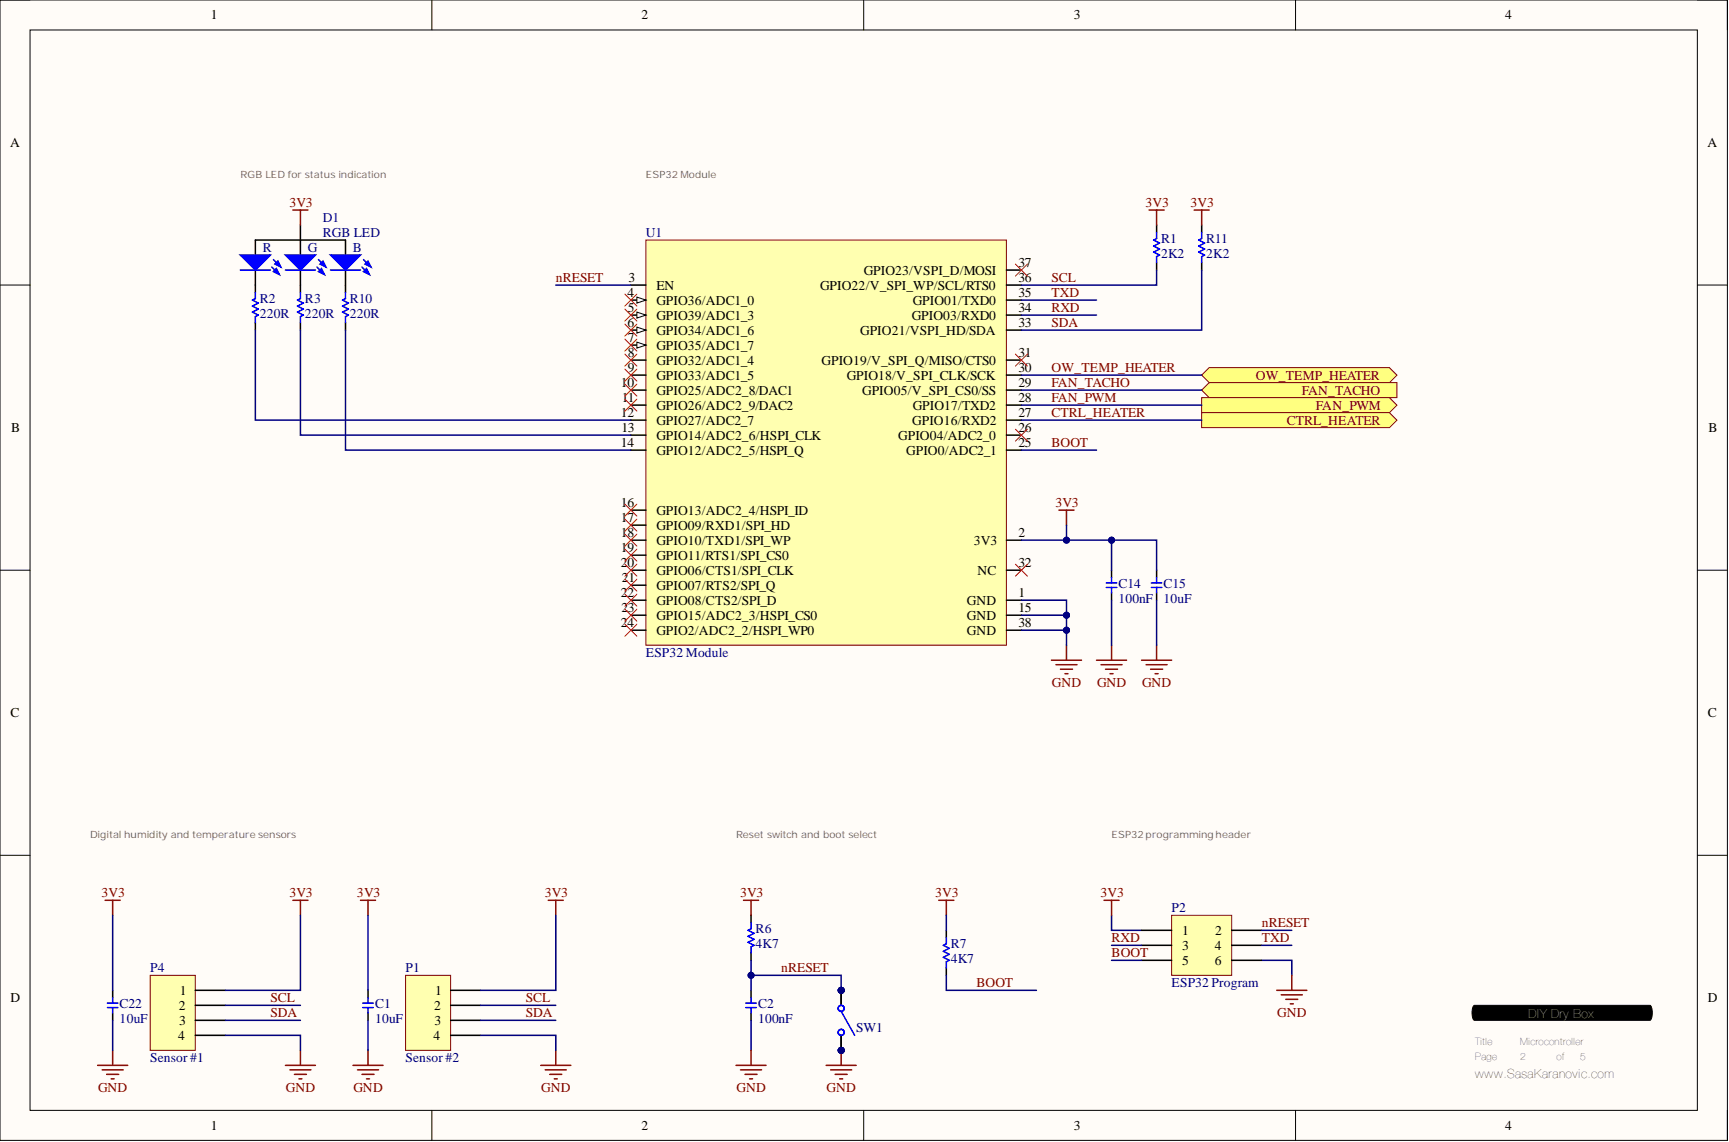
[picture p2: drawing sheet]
<svg xmlns="http://www.w3.org/2000/svg" width="292mm" height="193mm" viewBox="0 0 292 193" stroke-linecap="round" stroke-linejoin="round" font-family="sans-serif">
<defs><g id="words">
<g font-size="2.3">
<text x="35.6" y="3.3">1</text>
<text x="108.4" y="3.3">2</text>
<text x="181.4" y="3.3">3</text>
<text x="254.3" y="3.3">4</text>
<text x="1.7" y="24.8">A</text>
<text x="288.4" y="24.8">A</text>
<text x="106.2" y="47.7">3</text>
<text x="145.9" y="46.4">GPIO23/VSPI_D/MOSI</text>
<text x="172.1" y="47.7">36</text>
<text x="172.1" y="45.1">37</text>
<text x="106" y="50.2">4</text>
<text x="106.1" y="52.7">5</text>
<text x="110.9" y="48.9">EN</text>
<text x="110.9" y="51.5">GPIO36/ADC1_0</text>
<text x="138.6" y="48.9">GPIO22/V_SPI_WP/SCL/RTS0</text>
<text x="154.2" y="51.5">GPIO01/TXD0</text>
<text x="172.1" y="52.7">34</text>
<text x="172.1" y="50.2">35</text>
<text x="106" y="55.3">6</text>
<text x="106.1" y="57.8">7</text>
<text x="110.9" y="54">GPIO39/ADC1_3</text>
<text x="110.9" y="56.5">GPIO34/ADC1_6</text>
<text x="110.9" y="59.1">GPIO35/ADC1_7</text>
<text x="145.3" y="56.5">GPIO21/VSPI_HD/SDA</text>
<text x="154" y="54">GPIO03/RXD0</text>
<text x="172.1" y="55.3">33</text>
<text x="104.9" y="65.4">10</text>
<text x="106.1" y="60.3">8</text>
<text x="106.1" y="62.9">9</text>
<text x="110.9" y="61.6">GPIO32/ADC1_4</text>
<text x="110.9" y="64.1">GPIO33/ADC1_5</text>
<text x="138.8" y="61.6">GPIO19/V_SPI_Q/MISO/CTS0</text>
<text x="143" y="64.1">GPIO18/V_SPI_CLK/SCK</text>
<text x="172.1" y="65.4">29</text>
<text x="172.1" y="62.9">30</text>
<text x="172.1" y="60.3">31</text>
<text x="104.9" y="70.5">12</text>
<text x="105.1" y="67.9">11</text>
<text x="110.9" y="66.7">GPIO25/ADC2_8/DAC1</text>
<text x="110.9" y="69.2">GPIO26/ADC2_9/DAC2</text>
<text x="110.9" y="71.8">GPIO27/ADC2_7</text>
<text x="145.7" y="66.7">GPIO05/V_SPI_CS0/SS</text>
<text x="154.1" y="71.8">GPIO16/RXD2</text>
<text x="154.2" y="69.2">GPIO17/TXD2</text>
<text x="172.1" y="70.5">27</text>
<text x="172.1" y="67.9">28</text>
<text x="1.9" y="73">B</text>
<text x="104.9" y="75.6">14</text>
<text x="105" y="73">13</text>
<text x="110.9" y="74.3">GPIO14/ADC2_6/HSPI_CLK</text>
<text x="110.9" y="76.8">GPIO12/ADC2_5/HSPI_Q</text>
<text x="151.8" y="74.3">GPIO04/ADC2_0</text>
<text x="153.1" y="76.8">GPIO0/ADC2_1</text>
<text x="172.1" y="75.6">25</text>
<text x="172.1" y="73">26</text>
<text x="288.6" y="73">B</text>
<text x="104.9" y="85.7">16</text>
<text x="104.9" y="88.2">17</text>
<text x="110.9" y="87">GPIO13/ADC2_4/HSPI_ID</text>
<text x="110.9" y="89.5">GPIO09/RXD1/SPI_HD</text>
<text x="104.9" y="90.8">18</text>
<text x="104.9" y="93.3">19</text>
<text x="104.9" y="95.8">20</text>
<text x="110.9" y="92">GPIO10/TXD1/SPI_WP</text>
<text x="110.9" y="94.6">GPIO11/RTS1/SPI_CS0</text>
<text x="164.5" y="92">3V3</text>
<text x="172.1" y="90.8">2</text>
<text x="172.1" y="95.8">32</text>
<text x="104.9" y="100.9">22</text>
<text x="105.1" y="98.4">21</text>
<text x="110.9" y="97.1">GPIO06/CTS1/SPI_CLK</text>
<text x="110.9" y="99.6">GPIO07/RTS2/SPI_Q</text>
<text x="165.1" y="97.1">NC</text>
<text x="172.1" y="100.9">1</text>
<text x="104.9" y="106">24</text>
<text x="105" y="103.4">23</text>
<text x="110.9" y="102.2">GPIO08/CTS2/SPI_D</text>
<text x="110.9" y="104.7">GPIO15/ADC2_3/HSPI_CS0</text>
<text x="110.9" y="107.2">GPIO2/ADC2_2/HSPI_WP0</text>
<text x="163.3" y="102.2">GND</text>
<text x="163.3" y="104.7">GND</text>
<text x="163.3" y="107.2">GND</text>
<text x="172.1" y="103.4">15</text>
<text x="172.1" y="106">38</text>
<text x="1.8" y="121.2">C</text>
<text x="288.5" y="121.2">C</text>
<text x="199.7" y="158">1</text>
<text x="199.7" y="160.5">3</text>
<text x="205.2" y="160.5">4</text>
<text x="205.3" y="158">2</text>
<text x="199.7" y="163">5</text>
<text x="205.2" y="163">6</text>
<text x="1.8" y="169.4">D</text>
<text x="30.2" y="170.6">2</text>
<text x="30.3" y="173.2">3</text>
<text x="30.4" y="168.1">1</text>
<text x="73.3" y="170.6">2</text>
<text x="73.4" y="173.2">3</text>
<text x="73.5" y="168.1">1</text>
<text x="288.5" y="169.4">D</text>
<text x="30.1" y="175.7">4</text>
<text x="73.3" y="175.7">4</text>
<text x="35.6" y="190.9">1</text>
<text x="108.4" y="190.9">2</text>
<text x="181.4" y="190.9">3</text>
<text x="254.3" y="190.9">4</text>
</g>
<g font-size="2.3" fill="#800000">
<text x="48.9" y="35">3V3</text>
<text x="193.5" y="35">3V3</text>
<text x="201.2" y="35">3V3</text>
<text x="93.9" y="47.7">nRESET</text>
<text x="177.6" y="47.7">SCL</text>
<text x="177.6" y="50.2">TXD</text>
<text x="177.6" y="52.7">RXD</text>
<text x="177.6" y="55.3">SDA</text>
<text x="177.6" y="65.4">FAN_TACHO</text>
<text x="177.6" y="62.9">OW_TEMP_HEATER</text>
<text x="212.1" y="64.1">OW_TEMP_HEATER</text>
<text x="177.6" y="67.9">FAN_PWM</text>
<text x="177.6" y="70.5">CTRL_HEATER</text>
<text x="217.4" y="71.8">CTRL_HEATER</text>
<text x="219.9" y="66.7">FAN_TACHO</text>
<text x="222.3" y="69.2">FAN_PWM</text>
<text x="177.6" y="75.6">BOOT</text>
<text x="178.3" y="85.7">3V3</text>
<text x="177.7" y="116.1">GND</text>
<text x="185.3" y="116.1">GND</text>
<text x="192.9" y="116.1">GND</text>
<text x="17.2" y="151.6">3V3</text>
<text x="48.9" y="151.6">3V3</text>
<text x="60.3" y="151.6">3V3</text>
<text x="92" y="151.6">3V3</text>
<text x="125" y="151.6">3V3</text>
<text x="158" y="151.6">3V3</text>
<text x="185.9" y="151.6">3V3</text>
<text x="187.8" y="159.2">RXD</text>
<text x="187.8" y="161.8">BOOT</text>
<text x="213.2" y="159.2">TXD</text>
<text x="213.2" y="156.7">nRESET</text>
<text x="132" y="164.3">nRESET</text>
<text x="164.9" y="166.8">BOOT</text>
<text x="45.7" y="169.4">SCL</text>
<text x="45.7" y="171.9">SDA</text>
<text x="88.8" y="169.4">SCL</text>
<text x="88.8" y="171.9">SDA</text>
<text x="215.8" y="171.9">GND</text>
<text x="16.6" y="184.6">GND</text>
<text x="48.3" y="184.6">GND</text>
<text x="59.7" y="184.6">GND</text>
<text x="91.4" y="184.6">GND</text>
<text x="124.4" y="184.6">GND</text>
<text x="139.7" y="184.6">GND</text>
</g>
<g font-size="2.3" fill="#000080">
<text x="54.6" y="37.5">D1</text>
<text x="54.6" y="40.1">RGB LED</text>
<text x="109.1" y="40.1">U1</text>
<text x="196.2" y="41.1">R1</text>
<text x="203.8" y="41.1">R11</text>
<text x="44.4" y="42.6">R</text>
<text x="52" y="42.6">G</text>
<text x="59.6" y="42.6">B</text>
<text x="196.2" y="43.6">2K2</text>
<text x="203.8" y="43.6">2K2</text>
<text x="43.9" y="53.7">220R</text>
<text x="43.9" y="51.2">R2</text>
<text x="51.5" y="53.7">220R</text>
<text x="51.5" y="51.2">R3</text>
<text x="59.1" y="53.7">220R</text>
<text x="59.1" y="51.2">R10</text>
<text x="189" y="101.9">100nF</text>
<text x="189" y="99.4">C14</text>
<text x="196.6" y="101.9">10uF</text>
<text x="196.6" y="99.4">C15</text>
<text x="109.1" y="111.1">ESP32 Module</text>
<text x="197.9" y="154.2">P2</text>
<text x="127.6" y="160.2">4K7</text>
<text x="127.6" y="157.7">R6</text>
<text x="160.6" y="160.2">R7</text>
<text x="25.4" y="164.3">P4</text>
<text x="68.5" y="164.3">P1</text>
<text x="160.6" y="162.8">4K7</text>
<text x="197.9" y="166.8">ESP32 Program</text>
<text x="20.2" y="172.9">10uF</text>
<text x="20.2" y="170.4">C22</text>
<text x="63.4" y="172.9">10uF</text>
<text x="63.4" y="170.4">C1</text>
<text x="128.1" y="172.9">100nF</text>
<text x="128.1" y="170.4">C2</text>
<text x="25.4" y="179.5">Sensor #1</text>
<text x="68.5" y="179.5">Sensor #2</text>
<text x="144.6" y="174.4">SW1</text>
</g>
<text font-size="2.1" fill="#fff" x="258.2" y="172">DIY Dry Box</text>
<text font-size="2.1" x="249.2" y="182.1">www.SasaKaranovic.com</text>
<g font-size="1.7" fill="#666">
<text x="40.6" y="30.1">RGB LED for status indication</text>
<text x="109.1" y="30.1">ESP32 Module</text>
<text x="15.2" y="141.6">Digital humidity and temperature sensors</text>
<text x="124.3" y="141.6">Reset switch and boot select</text>
<text x="187.8" y="141.6">ESP32programming header</text>
</g>
<g font-size="1.7">
<text x="249.2" y="179.2">Page</text>
<text x="249.2" y="176.6">Title</text>
<text x="256.8" y="179.2">2</text>
<text x="256.8" y="176.6">Microcontroller</text>
<text x="263" y="179.2">of</text>
<text x="267" y="179.2">5</text>
</g>
</g></defs>
<path d="M0 0h291.8v192.7h-291.8z" fill-rule="evenodd" fill="#fffcf8"/>
<path d="M0 0h291.8v192.7h-291.8z" fill="none" stroke="#000" stroke-width=".17"/>
<path d="M5.1 5.1h281.7v182.5h-281.7z" fill-rule="evenodd" fill="#fffcf8"/>
<g fill="none" stroke="#000" stroke-width=".17">
<path d="M0 0h5.1M73 0v5.1M145.9 0v5.1M218.9 0v5.1M286.8 0h5v5.1M5.1 5.1h281.7v182.5h-281.7zM0 48.2h5.1M286.8 48.2h5M0 96.3h5.1M286.8 96.3h5M0 144.5h5.1M286.8 144.5h5"/>
<path d="M248.9 170l.2-.1h29.6a2.2 2.2 0 0 1 0 2.5h-29.6a2.2 2.2 0 0 1-.2-2.4zM73 187.6v5.1M145.9 187.6v5.1M218.9 187.6v5.1M291.8 187.6v5.1"/>
</g>
<path d="M248.9 170l.2-.1h29.6a2.2 2.2 0 0 1 0 2.5h-29.6a2.2 2.2 0 0 1-.2-2.4z" fill="#000"/>
<path d="M68.5 164.8h7.6v12.7h-7.6z" fill-rule="evenodd" fill="#ffffb0"/>
<path d="M68.5 164.8h7.6v12.7h-7.6z" fill="none" stroke="#800000" stroke-width=".17"/>
<path d="M195.4 38v1.3M203 38v1.3M195.4 44.4v1.2M203 44.4v1.2M62.2 167.3v1.3M62.2 171.1v1.3M76.1 167.3h5.1M76.1 169.9h5.1M76.1 172.4h5.1M76.1 174.9h5.1" fill="none" stroke="#000" stroke-width=".25"/>
<g fill="none" stroke="#800000" stroke-width=".25">
<path d="M194.1 35.5h2.6M195.4 35.5v2.5M201.7 35.5h2.6M203 35.5v2.5M60.9 152.1h2.5M62.2 152.1v2.6M92.6 152.1h2.6M93.9 152.1v2.6M62.2 177.5v2.5M93.9 177.5v2.5M59.6 180h5.1M60.4 180.8h3.5"/>
<path d="M61.2 181.5h2M61.9 182.3h.5M91.4 180h5M92.1 180.8h3.6M92.9 181.5h2M93.6 182.3h.5"/>
</g>
<path d="M62.2 172.4v5.1M81.2 174.9h12.7v2.6" fill="none" stroke="#000080" stroke-width=".25"/>
<path d="M195.4 39.3v1l-.5 .3 1 .5-1 .5 1 .5-1 .5 1 .5-.5 .3v1M203 39.3v1l-.5 .3 1 .5-1 .5 1 .5-1 .5 1 .5-.5 .3v1M61.3 170.3h1.8M61.3 169.5h1.8M62.2 168.6v.9M62.2 170.3v.8" fill="none" stroke="#00f" stroke-width=".25"/>
<path d="M109.1 40.6h60.9v68.4h-60.9z" fill-rule="evenodd" fill="#ffffb0"/>
<path d="M109.1 40.6h60.9v68.4h-60.9z" fill="none" stroke="#800000" stroke-width=".17"/>
<path d="M106.6 48.2h2.5M106.6 53.2h2.5M170 91.3h2.6M170 101.4h2.6" fill="none" stroke="#000" stroke-width=".25"/>
<path d="M107.6 52.7l1.5 .5-1.5 .5z" fill="#f8fcff"/>
<path d="M107.6 52.7l1.5 .5-1.5 .5z" fill="none" stroke="#000" stroke-width=".17"/>
<path d="M106.6 55.8h2.5" fill="none" stroke="#000" stroke-width=".25"/>
<path d="M107.6 55.3l1.5 .5-1.5 .5z" fill="#f8fcff"/>
<path d="M107.6 55.3l1.5 .5-1.5 .5z" fill="none" stroke="#000" stroke-width=".17"/>
<path d="M106.6 58.3h2.5" fill="none" stroke="#000" stroke-width=".25"/>
<path d="M107.6 57.8l1.5 .5-1.5 .5z" fill="#f8fcff"/>
<path d="M107.6 57.8l1.5 .5-1.5 .5z" fill="none" stroke="#000" stroke-width=".17"/>
<g fill="none" stroke="#000" stroke-width=".25">
<path d="M106.6 50.7h2.5M106.6 60.8h2.5M106.6 63.4h2.5M106.6 65.9h2.5M106.6 68.5h2.5M106.6 71h2.5M106.6 73.5h2.5M106.6 76.1h2.5M170 63.4h2.6M170 65.9h2.6M170 68.5h2.6M170 71h2.6"/>
<path d="M170 73.5h2.6M170 76.1h2.6M106.6 86.2h2.5M106.6 88.7h2.5M106.6 91.3h2.5M106.6 93.8h2.5M106.6 96.3h2.5M106.6 98.9h2.5M106.6 104h2.5M106.6 101.4h2.5M106.6 106.5h2.5M170 104h2.6"/>
</g>
<path d="M107.6 50.2l1.5 .5-1.5 .5z" fill="#f8fcff"/>
<path d="M107.6 50.2l1.5 .5-1.5 .5z" fill="none" stroke="#000" stroke-width=".17"/>
<path d="M170 55.8h2.6M170 53.2h2.6M170 50.7h2.6M170 48.2h2.6M170 45.6h2.6M170 60.8h2.6M170 96.3h2.6M170 106.5h2.6" fill="none" stroke="#000" stroke-width=".25"/>
<path d="M203 65.9l1.3-1.2h31.7v2.5h-31.7z" fill-rule="evenodd" fill="#ffff80"/>
<path d="M203 65.9l1.3-1.2h31.7v2.5h-31.7z" fill="none" stroke="#800000" stroke-width=".17"/>
<path d="M203 67.2h31.7l1.3 1.3-1.3 1.2h-31.7z" fill-rule="evenodd" fill="#ffff80"/>
<path d="M203 67.2h31.7l1.3 1.3-1.3 1.2h-31.7z" fill="none" stroke="#800000" stroke-width=".17"/>
<path d="M172.6 65.9h30.4M172.6 68.5h30.4" fill="none" stroke="#000080" stroke-width=".25"/>
<path d="M203 69.7h31.7l1.3 1.3-1.3 1.3h-31.7z" fill-rule="evenodd" fill="#ffff80"/>
<path d="M203 69.7h31.7l1.3 1.3-1.3 1.3h-31.7z" fill="none" stroke="#800000" stroke-width=".17"/>
<path d="M93.9 48.2h12.7M172.6 53.2h12.6M172.6 50.7h12.6M172.6 71h30.4M172.6 76.1h12.6M187.8 154.7v2.5h5.1M126.9 172.4v5.1M213.2 162.3h5v2.5" fill="none" stroke="#000080" stroke-width=".25"/>
<g fill="none" stroke="#800000" stroke-width=".25">
<path d="M125.6 152.1h2.6M126.9 152.1v2.6M186.5 152.1h2.6M187.8 152.1v2.6M126.9 177.5v2.5M142.1 177.5v2.5M215.7 167.3h5.1M216.5 168.1h3.5M217.2 168.9h2.1M218 169.6h.5M218.2 164.8v2.5M124.3 180h5.1"/>
<path d="M125.1 180.8h3.6M125.9 181.5h2M126.6 182.3h.5M139.6 180h5M140.3 180.8h3.6M141.1 181.5h2M141.9 182.3h.5"/>
</g>
<path d="M126.9 154.7v1.2M126.9 161v1.3M126.9 167.3v1.3M126.9 171.1v1.3" fill="none" stroke="#000" stroke-width=".25"/>
<path d="M126.9 155.9v1l-.5 .3 1 .5-1 .5 1 .5-1 .5 1 .5-.5 .3v1M126 170.3h1.8M126 169.5h1.8M126.9 168.6v.9M126.9 170.3v.8" fill="none" stroke="#00f" stroke-width=".25"/>
<circle cx="142.1" cy="177.5" r=".51" fill="#000080"/>
<circle cx="142.1" cy="177.5" r=".51" fill="none" stroke="#000080" stroke-width=".17"/>
<path d="M159.9 157.2v1.3M159.9 163.5v1.3" fill="none" stroke="#000" stroke-width=".25"/>
<path d="M159.9 158.5v1l-.5 .2 1 .5-1 .5 1 .6-1 .5 1 .5-.5 .2v1" fill="none" stroke="#00f" stroke-width=".25"/>
<path d="M158.6 152.1h2.5M159.9 152.1v2.6" fill="none" stroke="#800000" stroke-width=".25"/>
<path d="M159.9 154.7v2.5M126.9 164.8v2.5M159.9 164.8v2.5h15.2" fill="none" stroke="#000080" stroke-width=".25"/>
<circle cx="126.9" cy="164.8" r=".51" fill="#000080"/>
<circle cx="126.9" cy="164.8" r=".51" fill="none" stroke="#000080" stroke-width=".17"/>
<path d="M126.9 162.3v2.5h15.2v2.5" fill="none" stroke="#000080" stroke-width=".25"/>
<circle cx="126.9" cy="164.8" r=".51" fill="#000080"/>
<circle cx="126.9" cy="164.8" r=".51" fill="none" stroke="#000080" stroke-width=".17"/>
<circle cx="142.1" cy="167.3" r=".51" fill="#000080"/>
<circle cx="142.1" cy="167.3" r=".51" fill="none" stroke="#000080" stroke-width=".17"/>
<path d="M177.6 111.6h5.1M178.4 112.3h3.5M179.2 113.1h2M179.9 113.8h.5M180.2 109v2.6" fill="none" stroke="#800000" stroke-width=".25"/>
<path d="M172.6 101.4h7.6v7.6" fill="none" stroke="#000080" stroke-width=".25"/>
<circle cx="180.2" cy="104" r=".51" fill="#000080"/>
<circle cx="180.2" cy="104" r=".51" fill="none" stroke="#000080" stroke-width=".17"/>
<circle cx="180.2" cy="106.5" r=".51" fill="#000080"/>
<circle cx="180.2" cy="106.5" r=".51" fill="none" stroke="#000080" stroke-width=".17"/>
<path d="M172.6 104h7.6" fill="none" stroke="#000080" stroke-width=".25"/>
<circle cx="180.2" cy="104" r=".51" fill="#000080"/>
<circle cx="180.2" cy="104" r=".51" fill="none" stroke="#000080" stroke-width=".17"/>
<path d="M172.6 106.5h7.6" fill="none" stroke="#000080" stroke-width=".25"/>
<circle cx="180.2" cy="106.5" r=".51" fill="#000080"/>
<circle cx="180.2" cy="106.5" r=".51" fill="none" stroke="#000080" stroke-width=".17"/>
<path d="M178.9 86.2h2.5M180.2 86.2v2.5" fill="none" stroke="#800000" stroke-width=".25"/>
<path d="M180.2 88.7v2.6h-7.6" fill="none" stroke="#000080" stroke-width=".25"/>
<circle cx="180.2" cy="91.3" r=".51" fill="#000080"/>
<circle cx="180.2" cy="91.3" r=".51" fill="none" stroke="#000080" stroke-width=".17"/>
<path d="M105.6 49.7l2 2M105.6 52.2l2 2.1M105.6 54.8l2 2M105.6 57.3l2 2M107.6 49.7l-2 2M107.6 52.2l-2 2.1M107.6 54.8l-2 2M107.6 57.3l-2 2M171.5 95.3l2.1 2.1M173.6 95.3l-2.1 2.1" fill="none" stroke="#f00" stroke-width=".17"/>
<path d="M187.8 96.3v1.3M195.4 96.3v1.3M187.8 100.1v1.3M195.4 100.1v1.3" fill="none" stroke="#000" stroke-width=".25"/>
<path d="M186.9 99.3h1.8M186.9 98.5h1.8M187.8 97.6v.9M187.8 99.3v.8M194.5 99.3h1.8M194.5 98.5h1.8M195.4 97.6v.9M195.4 99.3v.8" fill="none" stroke="#00f" stroke-width=".25"/>
<path d="M180.2 91.3h7.6v5" fill="none" stroke="#000080" stroke-width=".25"/>
<circle cx="187.8" cy="91.3" r=".51" fill="#000080"/>
<circle cx="187.8" cy="91.3" r=".51" fill="none" stroke="#000080" stroke-width=".17"/>
<circle cx="180.2" cy="91.3" r=".51" fill="#000080"/>
<circle cx="180.2" cy="91.3" r=".51" fill="none" stroke="#000080" stroke-width=".17"/>
<path d="M187.8 91.3h7.6v5" fill="none" stroke="#000080" stroke-width=".25"/>
<circle cx="187.8" cy="91.3" r=".51" fill="#000080"/>
<circle cx="187.8" cy="91.3" r=".51" fill="none" stroke="#000080" stroke-width=".17"/>
<path d="M185.2 111.6h5.1M186 112.3h3.6M186.8 113.1h2M187.5 113.8h.5M187.8 109v2.6M192.9 111.6h5M193.6 112.3h3.6M194.4 113.1h2M195.1 113.8h.6M195.4 109v2.6" fill="none" stroke="#800000" stroke-width=".25"/>
<path d="M187.8 101.4v7.6M195.4 101.4v7.6" fill="none" stroke="#000080" stroke-width=".25"/>
<path d="M25.4 164.8h7.6v12.7h-7.6z" fill-rule="evenodd" fill="#ffffb0"/>
<path d="M25.4 164.8h7.6v12.7h-7.6z" fill="none" stroke="#800000" stroke-width=".17"/>
<path d="M19 167.3v1.3M19 171.1v1.3M33 167.3h5.1M33 169.9h5.1M33 172.4h5.1M33 174.9h5.1" fill="none" stroke="#000" stroke-width=".25"/>
<path d="M18.1 170.3h1.8M18.1 169.5h1.8M19 168.6v.9M19 170.3v.8" fill="none" stroke="#00f" stroke-width=".25"/>
<path d="M17.8 152.1h2.5M19 152.1v2.6M19 177.5v2.5M16.5 180h5.1M17.3 180.8h3.5M18 181.5h2M18.8 182.3h.5" fill="none" stroke="#800000" stroke-width=".25"/>
<path d="M19 172.4v5.1" fill="none" stroke="#000080" stroke-width=".25"/>
<path d="M203 63.4l1.3-1.3h30.4l1.3 1.3-1.3 1.3h-30.4z" fill-rule="evenodd" fill="#ffff80"/>
<path d="M203 63.4l1.3-1.3h30.4l1.3 1.3-1.3 1.3h-30.4z" fill="none" stroke="#800000" stroke-width=".17"/>
<path d="M172.6 63.4h30.4" fill="none" stroke="#000080" stroke-width=".25"/>
<path d="M50.8 38v5.1M43.1 43.1v-2.5h15.3v2.5M50.8 45.6v2.6" fill="none" stroke="#000" stroke-width=".25"/>
<path d="M48.2 43.1h5.1l-2.5 2.5z" fill="#00f"/>
<path d="M48.2 43.1h5.1l-2.5 2.5zM53.8 43.9l.5 .5" fill="none" stroke="#00f" stroke-width=".25"/>
<path d="M54.1 44.6l.5-.5 .5 1z" fill="#00f"/>
<path d="M48.2 45.6h5.1M53.5 45.1l.6 .5M54.1 44.6l.5-.5 .5 1z" fill="none" stroke="#00f" stroke-width=".25"/>
<path d="M53.8 45.9l.5-.5 .5 1z" fill="#00f"/>
<path d="M53.8 45.9l.5-.5 .5 1z" fill="none" stroke="#00f" stroke-width=".25"/>
<path d="M58.4 45.6v2.6" fill="none" stroke="#000" stroke-width=".25"/>
<path d="M55.8 43.1h5.1l-2.5 2.5z" fill="#00f"/>
<path d="M55.8 43.1h5.1l-2.5 2.5zM61.4 43.9l.5 .5" fill="none" stroke="#00f" stroke-width=".25"/>
<path d="M61.7 44.6l.5-.5 .5 1z" fill="#00f"/>
<path d="M55.8 45.6h5.1M61.2 45.1l.5 .5M61.7 44.6l.5-.5 .5 1z" fill="none" stroke="#00f" stroke-width=".25"/>
<path d="M61.4 45.9l.5-.5 .5 1z" fill="#00f"/>
<path d="M61.4 45.9l.5-.5 .5 1z" fill="none" stroke="#00f" stroke-width=".25"/>
<path d="M43.1 45.6v2.6" fill="none" stroke="#000" stroke-width=".25"/>
<path d="M40.6 43.1h5.1l-2.6 2.5z" fill="#00f"/>
<path d="M40.6 43.1h5.1l-2.6 2.5zM46.2 43.9l.5 .5" fill="none" stroke="#00f" stroke-width=".25"/>
<path d="M46.4 44.6l.5-.5 .6 1z" fill="#00f"/>
<path d="M40.6 45.6h5.1M45.9 45.1l.5 .5M46.4 44.6l.5-.5 .6 1z" fill="none" stroke="#00f" stroke-width=".25"/>
<path d="M46.2 45.9l.5-.5 .5 1z" fill="#00f"/>
<path d="M43.1 49.4v1.1l-.5 .2 1 .5-1 .5 1 .5-1 .5 1 .5-.5 .3v1M46.2 45.9l.5-.5 .5 1zM50.8 49.4v1.1l-.6 .2 1.1 .5-1.1 .5 1.1 .5-1.1 .5 1.1 .5-.5 .3v1M58.4 49.4v1.1l-.5 .2 1 .5-1 .5 1 .5-1 .5 1 .5-.5 .3v1" fill="none" stroke="#00f" stroke-width=".25"/>
<path d="M49.5 35.5h2.5M50.8 35.5v2.5" fill="none" stroke="#800000" stroke-width=".25"/>
<path d="M43.1 48.2v1.2M43.1 54.5v1.3M50.8 48.2v1.2M50.8 54.5v1.3M58.4 48.2v1.2M58.4 54.5v1.3" fill="none" stroke="#000" stroke-width=".25"/>
<path d="M43.1 55.8v15.2h63.5M50.8 55.8v17.7h55.8M58.4 55.8v20.3h48.2" fill="none" stroke="#000080" stroke-width=".25"/>
<circle cx="142.1" cy="167.3" r=".51" fill="#000080"/>
<circle cx="142.1" cy="167.3" r=".51" fill="none" stroke="#000080" stroke-width=".17"/>
<circle cx="142.1" cy="177.5" r=".51" fill="#000080"/>
<circle cx="142.1" cy="177.5" r=".51" fill="none" stroke="#000080" stroke-width=".17"/>
<circle cx="142.1" cy="167.3" r=".51" fill="#000080"/>
<circle cx="142.1" cy="167.3" r=".51" fill="none" stroke="#000080" stroke-width=".17"/>
<circle cx="142.1" cy="177.5" r=".51" fill="#000080"/>
<circle cx="142.1" cy="177.5" r=".51" fill="none" stroke="#000080" stroke-width=".17"/>
<path d="M142.1 167.3v2.6" fill="none" stroke="#000" stroke-width=".25"/>
<circle cx="142.1" cy="167.3" r=".51" fill="#000080"/>
<circle cx="142.1" cy="167.3" r=".51" fill="none" stroke="#000080" stroke-width=".17"/>
<path d="M142.1 174.9v2.6" fill="none" stroke="#000" stroke-width=".25"/>
<circle cx="142.1" cy="177.5" r=".51" fill="#000080"/>
<circle cx="142.1" cy="177.5" r=".51" fill="none" stroke="#000080" stroke-width=".17"/>
<path d="M142.1 170.9l2.3 4" fill="none" stroke="#00f" stroke-width=".25"/>
<path d="M142.1 167.3v2.6" fill="none" stroke="#000" stroke-width=".25"/>
<circle cx="142.1" cy="167.3" r=".51" fill="#000080"/>
<circle cx="142.1" cy="167.3" r=".51" fill="none" stroke="#000080" stroke-width=".17"/>
<path d="M142.1 174.9v2.6" fill="none" stroke="#000" stroke-width=".25"/>
<circle cx="142.1" cy="177.5" r=".51" fill="#000080"/>
<circle cx="142.1" cy="177.5" r=".51" fill="none" stroke="#000080" stroke-width=".17"/>
<g fill="none" stroke="#00f" stroke-width=".25">
<circle cx="142.1" cy="170.4" r=".51"/>
<circle cx="142.1" cy="174.4" r=".51"/>
</g>
<path d="M197.9 154.7h10.2v10.1h-10.2z" fill-rule="evenodd" fill="#ffffb0"/>
<path d="M197.9 154.7h10.2v10.1h-10.2z" fill="none" stroke="#800000" stroke-width=".17"/>
<path d="M192.9 157.2h5M192.9 159.7h5M208.1 157.2h5.1M208.1 159.7h5.1M192.9 162.3h5M208.1 162.3h5.1" fill="none" stroke="#000" stroke-width=".25"/>
<g fill="none" stroke="#000080" stroke-width=".25">
<path d="M195.4 45.6v2.6h-22.8M203 45.6v10.2h-30.4M19 154.7v12.6M50.8 154.7v12.6h-12.7M62.2 154.7v12.6M93.9 154.7v12.6h-12.7M187.8 159.7h5.1M213.2 159.7h5M213.2 157.2h5M38.1 174.9h12.7v2.6M38.1 169.9h12.7M38.1 172.4h12.7"/>
<path d="M81.2 169.9h12.7M81.2 172.4h12.7M187.8 162.3h5.1"/>
</g>
<g fill="none" stroke="#f00" stroke-width=".17">
<path d="M105.6 59.8l2 2.1M107.6 59.8l-2 2.1M171.5 44.6l2.1 2M171.5 59.8l2.1 2.1M173.6 44.6l-2.1 2M173.6 59.8l-2.1 2.1M105.6 62.4l2 2M105.6 64.9l2 2M105.6 67.4l2 2.1M107.6 62.4l-2 2M107.6 64.9l-2 2M107.6 67.4l-2 2.1"/>
<path d="M171.5 72.5l2.1 2M173.6 72.5l-2.1 2M105.6 85.2l2 2M105.6 87.7l2 2.1M105.6 90.3l2 2M105.6 92.8l2 2M105.6 95.3l2 2.1M105.6 97.9l2 2M107.6 85.2l-2 2M107.6 87.7l-2 2.1M107.6 90.3l-2 2M107.6 92.8l-2 2"/>
<path d="M107.6 95.3l-2 2.1M107.6 97.9l-2 2M105.6 100.4l2 2M105.6 102.9l2 2.1M105.6 105.5l2 2M107.6 100.4l-2 2M107.6 102.9l-2 2.1M107.6 105.5l-2 2"/>
</g>
<path d="M49.5 152.1h2.5M50.8 152.1v2.6M50.8 177.5v2.5M48.2 180h5.1M49 180.8h3.5M49.7 181.5h2.1M50.5 182.3h.5" fill="none" stroke="#800000" stroke-width=".25"/>
<use href="#words"/>
</svg>
